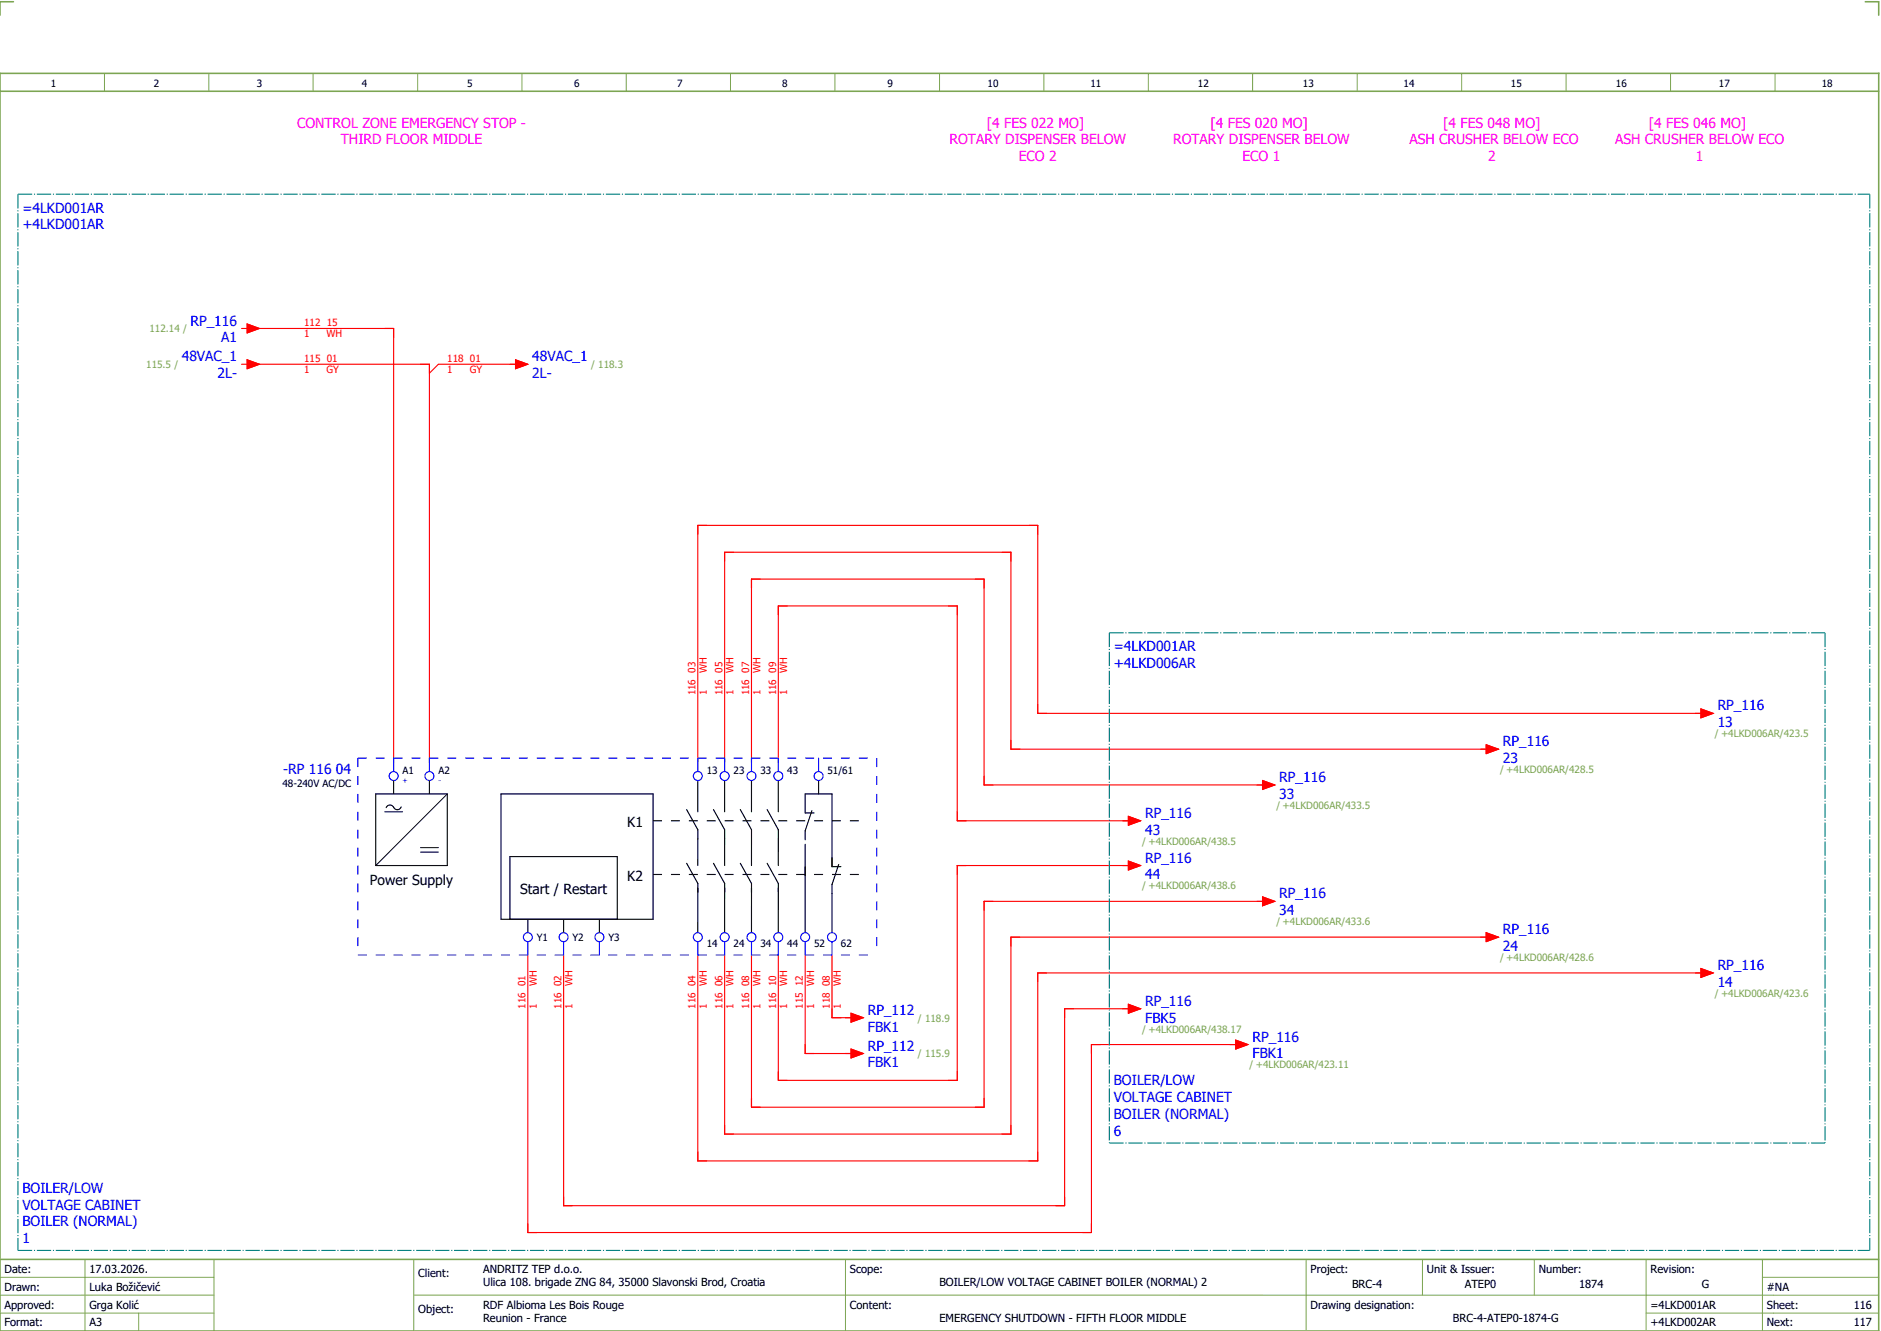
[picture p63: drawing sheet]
<svg xmlns="http://www.w3.org/2000/svg" width="421mm" height="297mm" viewBox="0 0 421 297" stroke-linecap="round" stroke-linejoin="round" font-family="sans-serif">
<defs><g id="words">
<g font-size="3.1" fill="#f0f">
<text x="66.4" y="28.5">CONTROL ZONE EMERGENCY STOP -</text>
<text x="220.6" y="28.5">[4 FES 022 MO]</text>
<text x="270.6" y="28.5">[4 FES 020 MO]</text>
<text x="322.6" y="28.5">[4 FES 048 MO]</text>
<text x="368.6" y="28.5">[4 FES 046 MO]</text>
<text x="76.2" y="32.3">THIRD FLOOR MIDDLE</text>
<text x="212.3" y="32.3">ROTARY DISPENSER BELOW</text>
<text x="262.3" y="32.3">ROTARY DISPENSER BELOW</text>
<text x="315.1" y="32.3">ASH CRUSHER BELOW ECO</text>
<text x="361.1" y="32.3">ASH CRUSHER BELOW ECO</text>
<text x="227.8" y="36">ECO 2</text>
<text x="277.8" y="36">ECO 1</text>
<text x="332.7" y="36">2</text>
<text x="379.2" y="36">1</text>
</g>
<g font-size="3.1" fill="#00f">
<text x="5" y="47.5">=4LKD001AR</text>
<text x="5" y="51.3">+4LKD001AR</text>
<text x="42.6" y="72.8">RP_116</text>
<text x="49.4" y="76.5">A1</text>
<text x="40.6" y="80.8">48VAC_1</text>
<text x="119" y="80.8">48VAC_1</text>
<text x="48.6" y="84.5">2L-</text>
<text x="119" y="84.5">2L-</text>
<text x="249" y="145.5">=4LKD001AR</text>
<text x="249" y="149.3">+4LKD006AR</text>
<text x="384" y="158.8">RP_116</text>
<text x="336" y="166.8">RP_116</text>
<text x="384" y="162.5">13</text>
<text x="63.3" y="173">-RP 116 04</text>
<text x="336" y="170.5">23</text>
<text x="286" y="174.8">RP_116</text>
<text x="286" y="178.5">33</text>
<text x="256" y="182.8">RP_116</text>
<text x="256" y="186.5">43</text>
<text x="256" y="192.8">RP_116</text>
<text x="256" y="196.5">44</text>
<text x="286" y="200.8">RP_116</text>
<text x="286" y="204.5">34</text>
<text x="336" y="208.8">RP_116</text>
<text x="336" y="212.5">24</text>
<text x="384" y="216.8">RP_116</text>
<text x="384" y="220.5">14</text>
<text x="194" y="226.8">RP_112</text>
<text x="256" y="224.8">RP_116</text>
<text x="194" y="230.5">FBK1</text>
<text x="256" y="228.5">FBK5</text>
<text x="280" y="232.8">RP_116</text>
<text x="194" y="234.8">RP_112</text>
<text x="194" y="238.5">FBK1</text>
<text x="280" y="236.5">FBK1</text>
<text x="249" y="242.5">BOILER/LOW</text>
<text x="249" y="246.3">VOLTAGE CABINET</text>
<text x="249" y="250">BOILER (NORMAL)</text>
<text x="249" y="253.8">6</text>
<text x="5" y="266.5">BOILER/LOW</text>
<text x="5" y="270.3">VOLTAGE CABINET</text>
<text x="5" y="274">BOILER (NORMAL)</text>
<text x="5" y="277.8">1</text>
</g>
<g font-size="3.1">
<text x="140.2" y="184.8">K1</text>
<text x="82.7" y="197.8">Power Supply</text>
<text x="140.2" y="196.8">K2</text>
<text x="116.3" y="199.8">Start / Restart</text>
</g>
<g font-size="2.5">
<text x="1" y="284.4">Date:</text>
<text x="20" y="284.4">17.03.2026.</text>
<text x="93.5" y="285.4">Client:</text>
<text x="108" y="284.4">ANDRITZ TEP d.o.o.</text>
<text x="108" y="287.4">Ulica 108. brigade ZNG 84, 35000 Slavonski Brod, Croatia</text>
<text x="190" y="284.4">Scope:</text>
<text x="210" y="287.4">BOILER/LOW VOLTAGE CABINET BOILER (NORMAL) 2</text>
<text x="293" y="284.4">Project:</text>
<text x="302.3" y="287.9">BRC-4</text>
<text x="319" y="284.4">Unit &amp; Issuer:</text>
<text x="327.5" y="287.9">ATEP0</text>
<text x="344" y="284.4">Number:</text>
<text x="353" y="287.9">1874</text>
<text x="369" y="284.4">Revision:</text>
<text x="380.4" y="287.9">G</text>
<text x="1" y="288.4">Drawn:</text>
<text x="1" y="292.4">Approved:</text>
<text x="20" y="292.4">Grga Kolić</text>
<text x="20" y="288.4">Luka Božičević</text>
<text x="93.5" y="293.4">Object:</text>
<text x="108" y="292.4">RDF Albioma Les Bois Rouge</text>
<text x="190" y="292.4">Content:</text>
<text x="293" y="292.4">Drawing designation:</text>
<text x="369" y="292.4">=4LKD001AR</text>
<text x="395" y="292.4">Sheet:</text>
<text x="395" y="288.4">#NA</text>
<text x="414.4" y="292.4">116</text>
<text x="1" y="296.4">Format:</text>
<text x="20" y="296.4">A3</text>
<text x="108" y="295.4">Reunion - France</text>
<text x="210" y="295.4">EMERGENCY SHUTDOWN - FIFTH FLOOR MIDDLE</text>
<text x="324.8" y="295.4">BRC-4-ATEP0-1874-G</text>
<text x="369" y="296.4">+4LKD002AR</text>
<text x="395" y="296.4">Next:</text>
<text x="414.4" y="296.4">117</text>
</g>
<g font-size="2.2">
<text x="11.4" y="19.4">1</text>
<text x="34.4" y="19.4">2</text>
<text x="57.4" y="19.4">3</text>
<text x="80.9" y="19.4">4</text>
<text x="104.4" y="19.4">5</text>
<text x="128.4" y="19.4">6</text>
<text x="151.4" y="19.4">7</text>
<text x="174.9" y="19.4">8</text>
<text x="198.4" y="19.4">9</text>
<text x="220.8" y="19.4">10</text>
<text x="243.8" y="19.4">11</text>
<text x="267.8" y="19.4">12</text>
<text x="291.3" y="19.4">13</text>
<text x="313.8" y="19.4">14</text>
<text x="337.8" y="19.4">15</text>
<text x="361.3" y="19.4">16</text>
<text x="384.3" y="19.4">17</text>
<text x="407.3" y="19.4">18</text>
<text x="90" y="172.9">A1</text>
<text x="98" y="172.9">A2</text>
<text x="158" y="172.9">13</text>
<text x="164" y="172.9">23</text>
<text x="170" y="172.9">33</text>
<text x="176" y="172.9">43</text>
<text x="185" y="172.9">51/61</text>
<text x="63.2" y="175.9">48-240V AC/DC</text>
<text x="120" y="210.3">Y1</text>
<text x="128" y="210.3">Y2</text>
<text x="136" y="210.3">Y3</text>
<text x="158" y="211.6">14</text>
<text x="164" y="211.6">24</text>
<text x="170" y="211.6">34</text>
<text x="176" y="211.6">44</text>
<text x="182" y="211.6">52</text>
<text x="188" y="211.6">62</text>
</g>
<g font-size="2.2" fill="#7ca552">
<text x="33.4" y="74.3">112.14 /</text>
<text x="32.7" y="82.3">115.5 /</text>
<text x="132.1" y="82.3">/ 118.3</text>
<text x="383.3" y="164.7">/ +4LKD006AR/423.5</text>
<text x="335.3" y="172.7">/ +4LKD006AR/428.5</text>
<text x="285.3" y="180.7">/ +4LKD006AR/433.5</text>
<text x="255.3" y="188.7">/ +4LKD006AR/438.5</text>
<text x="255.3" y="198.7">/ +4LKD006AR/438.6</text>
<text x="285.3" y="206.7">/ +4LKD006AR/433.6</text>
<text x="335.3" y="214.7">/ +4LKD006AR/428.6</text>
<text x="383.3" y="222.7">/ +4LKD006AR/423.6</text>
<text x="205.2" y="228.3">/ 118.9</text>
<text x="255.3" y="230.7">/ +4LKD006AR/438.17</text>
<text x="205.2" y="236.3">/ 115.9</text>
<text x="279.3" y="238.7">/ +4LKD006AR/423.11</text>
</g>
<g font-size="2.2" fill="#f00">
<text x="68" y="72.9">112 15</text>
<text x="68" y="75.4">1</text>
<text x="73" y="75.4">WH</text>
<text x="68" y="80.9">115 01</text>
<text x="68" y="83.4">1</text>
<text x="73" y="83.4">GY</text>
<text x="100" y="80.9">118 01</text>
<text x="100" y="83.4">1</text>
<text x="105" y="83.4">GY</text>
<text x="155.5" y="155.4" transform="rotate(-90 155.5 155.4)">116 03</text>
<text x="158" y="155.4" transform="rotate(-90 158 155.4)">1</text>
<text x="158" y="150.4" transform="rotate(-90 158 150.4)">WH</text>
<text x="161.5" y="155.4" transform="rotate(-90 161.5 155.4)">116 05</text>
<text x="164" y="155.4" transform="rotate(-90 164 155.4)">1</text>
<text x="164" y="150.4" transform="rotate(-90 164 150.4)">WH</text>
<text x="167.5" y="155.4" transform="rotate(-90 167.5 155.4)">116 07</text>
<text x="170" y="155.4" transform="rotate(-90 170 155.4)">1</text>
<text x="170" y="150.4" transform="rotate(-90 170 150.4)">WH</text>
<text x="173.5" y="155.4" transform="rotate(-90 173.5 155.4)">116 09</text>
<text x="176" y="155.4" transform="rotate(-90 176 155.4)">1</text>
<text x="176" y="150.4" transform="rotate(-90 176 150.4)">WH</text>
<text x="120" y="220.4" transform="rotate(-90 120 220.4)">WH</text>
<text x="128" y="220.4" transform="rotate(-90 128 220.4)">WH</text>
<text x="158" y="220.4" transform="rotate(-90 158 220.4)">WH</text>
<text x="164" y="220.4" transform="rotate(-90 164 220.4)">WH</text>
<text x="170" y="220.4" transform="rotate(-90 170 220.4)">WH</text>
<text x="176" y="220.4" transform="rotate(-90 176 220.4)">WH</text>
<text x="182" y="220.4" transform="rotate(-90 182 220.4)">WH</text>
<text x="188" y="220.4" transform="rotate(-90 188 220.4)">WH</text>
<text x="117.5" y="225.4" transform="rotate(-90 117.5 225.4)">116 01</text>
<text x="120" y="225.4" transform="rotate(-90 120 225.4)">1</text>
<text x="125.5" y="225.4" transform="rotate(-90 125.5 225.4)">116 02</text>
<text x="128" y="225.4" transform="rotate(-90 128 225.4)">1</text>
<text x="155.5" y="225.4" transform="rotate(-90 155.5 225.4)">116 04</text>
<text x="158" y="225.4" transform="rotate(-90 158 225.4)">1</text>
<text x="161.5" y="225.4" transform="rotate(-90 161.5 225.4)">116 06</text>
<text x="164" y="225.4" transform="rotate(-90 164 225.4)">1</text>
<text x="167.5" y="225.4" transform="rotate(-90 167.5 225.4)">116 08</text>
<text x="170" y="225.4" transform="rotate(-90 170 225.4)">1</text>
<text x="173.5" y="225.4" transform="rotate(-90 173.5 225.4)">116 10</text>
<text x="176" y="225.4" transform="rotate(-90 176 225.4)">1</text>
<text x="179.5" y="225.4" transform="rotate(-90 179.5 225.4)">115 12</text>
<text x="182" y="225.4" transform="rotate(-90 182 225.4)">1</text>
<text x="185.5" y="225.4" transform="rotate(-90 185.5 225.4)">118 08</text>
<text x="188" y="225.4" transform="rotate(-90 188 225.4)">1</text>
</g>
<g font-size="1.6" fill="#00f">
<text x="90" y="175">+</text>
<text x="98" y="175">-</text>
</g>
</g></defs>
<path d="M0 16.4h420v281h-420zM3 .4h-3v3M417 .4h3v3M0 20.4h420M0 281.4h420" fill="none" stroke="#7ca552" stroke-width=".35"/>
<g fill="none" stroke="#7ca552" stroke-width=".22">
<path d="M23.4 16.5v4M46.7 16.4v4M70 16.4v4M93.4 16.4v4M116.7 16.5v4M140 16.4v4M163.3 16.4v4M186.7 16.4v4M210 16.4v4M233.4 16.4v4M256.7 16.4v4M280 16.5v4"/>
<path d="M303.4 16.4v4M326.8 16.4v4M350.1 16.4v4M373.5 16.4v4M396.8 16.4v4M0 285.4h47.8M0 293.4h47.8M19 281.4v16M31 293.4v4M47.8 281.4v16M47.8 289.4h-47.8M92.5 281.4v16"/>
<path d="M92.5 289.4h327.5M189 281.4v16M292 281.4v15.8M318 281.4v8M343 281.4v8M368 281.4v15.8M368 293.4h52M394 285.4h26M394 281.4v15.8"/>
</g>
<g fill="none" stroke="#f00" stroke-width=".25">
<path d="M54 73.4h1.2M55.2 72.4l2.8 1-2.8 1zM56 73.4h32v97M54 81.4h1.2M55.2 80.4l2.8 1-2.8 1zM56 81.4h40v89M115.3 80.4l2.7 1-2.7 1zM116 81.4h-18l-2 2M380.2 158.4l2.8 1-2.8 1zM381 159.4h-149v-42h-76v53M168 170.4v-41h52v46h63M174 170.4v-35h40v48h39"/>
<path d="M282.3 174.4l2.7 1-2.7 1zM332.2 166.4l2.8 1-2.8 1zM333 167.4h-107v-44h-64v47M252.2 192.4l2.8 1-2.8 1zM252.2 182.4l2.8 1-2.8 1zM253 193.4h-39v48h-40v-28M118 213.4v62h126v-42h33M126 213.4v56h112v-44h15M156 213.4v46h76v-42h149M180 213.4v22h11M186 213.4v14h5M282.3 200.4l2.7 1-2.7 1z"/>
<path d="M283 201.4h-63v46h-52v-34M332.2 208.4l2.8 1-2.8 1zM333 209.4h-107v44h-64v-40M380.2 216.4l2.8 1-2.8 1zM190.2 234.4l2.8 1-2.8 1zM190.2 226.4l2.8 1-2.8 1zM252.2 224.4l2.8 1-2.8 1zM276.3 232.4l2.7 1-2.7 1z"/>
</g>
<g fill="#f00" stroke="#f00" stroke-width=".22">
<path d="M115.3 80.4l2.7 1-2.7 1z"/>
<path d="M55.2 72.4l2.8 1-2.8 1z"/>
<path d="M55.2 80.4l2.8 1-2.8 1z"/>
<path d="M190.2 234.4l2.8 1-2.8 1z"/>
<path d="M190.2 226.4l2.8 1-2.8 1z"/>
<path d="M252.2 192.4l2.8 1-2.8 1z"/>
<path d="M282.3 200.4l2.7 1-2.7 1z"/>
<path d="M332.2 208.4l2.8 1-2.8 1z"/>
<path d="M380.2 216.4l2.8 1-2.8 1z"/>
<path d="M252.2 182.4l2.8 1-2.8 1z"/>
<path d="M282.3 174.4l2.7 1-2.7 1z"/>
<path d="M332.2 166.4l2.8 1-2.8 1z"/>
<path d="M380.2 158.4l2.8 1-2.8 1z"/>
<path d="M252.2 224.4l2.8 1-2.8 1z"/>
<path d="M276.3 232.4l2.7 1-2.7 1z"/>
</g>
<g fill="none" stroke="#000" stroke-width=".25">
<path d="M84 177.4h16v16h-16zM88 174.4v3M96 174.4v3M112 177.4h34v28h-34zM156 174.4v7M162 174.4v7M168 174.4v7M174 174.4v7M183 174.4v3M86.3 180.5a.9 .9 0 0 1 .9-.6 .9 .9 0 0 1 .8 .6M89.7 180.3a.9 .9 0 0 1-.9 .6 .9 .9 0 0 1-.8-.6M153.5 180.9l2.5 4.5v8"/>
<path d="M153.5 192.9l2.5 4.5v11M159.5 180.9l2.5 4.5v8M159.5 192.9l2.5 4.5v11M165.5 180.9l2.5 4.5v8M165.5 192.9l2.5 4.5v11M171.5 180.9l2.5 4.5v8M171.5 192.9l2.5 4.5v11M180 188.6v19.8M181.5 181.1l-1.5 4.5v2M182 181.6h-2v-4.2h6v16.2h2M187.5 193.1l-1.5 4.5v10.8M114 205.4v-14h24v14"/>
<path d="M118 205.4v3M126 205.4v3M134 205.4v3"/>
</g>
<path d="M146 183.4h46M146 195.4h46" fill="none" stroke="#000" stroke-width=".25" stroke-dasharray="2 2" stroke-linecap="butt"/>
<path d="M80 169.4h116M80 169.4v44M196 169.4v44M80 213.4h116" fill="none" stroke="#00f" stroke-width=".25" stroke-dasharray="2 2" stroke-linecap="butt"/>
<g fill="none" stroke="#00f" stroke-width=".25">
<path d="M88 169.4v3M96 169.4v3M156 169.4v3M162 169.4v3M168 169.4v3M174 169.4v3M183 169.4v3M118 210.4v3M126 210.4v3M134 210.4v3M156 210.4v3M162 210.4v3"/>
<path d="M168 210.4v3M174 210.4v3M180 210.4v3M186 210.4v3"/>
<circle cx="88" cy="173.4" r="1"/>
<circle cx="96" cy="173.4" r="1"/>
<circle cx="156" cy="173.4" r="1"/>
<circle cx="162" cy="173.4" r="1"/>
<circle cx="168" cy="173.4" r="1"/>
<circle cx="174" cy="173.4" r="1"/>
<circle cx="183" cy="173.4" r="1"/>
<circle cx="118" cy="209.4" r="1"/>
<circle cx="126" cy="209.4" r="1"/>
<circle cx="134" cy="209.4" r="1"/>
<circle cx="156" cy="209.4" r="1"/>
<circle cx="162" cy="209.4" r="1"/>
<circle cx="168" cy="209.4" r="1"/>
<circle cx="174" cy="209.4" r="1"/>
<circle cx="180" cy="209.4" r="1"/>
<circle cx="186" cy="209.4" r="1"/>
</g>
<path d="M4 43.4h414M4 43.4v236M418 43.4v236M248 141.4h160M248 141.4v114M408 141.4v114M248 255.4h160M4 279.4h414" fill="none" stroke="#007f7f" stroke-width=".25" stroke-dasharray="3.2 .4 .3 .4" stroke-linecap="butt"/>
<path d="M100 177.4l-16 16M86 181.4h4M94 190.4h4M94 189.4h4" fill="none" stroke="#000" stroke-width=".22"/>
<use href="#words"/>
</svg>
